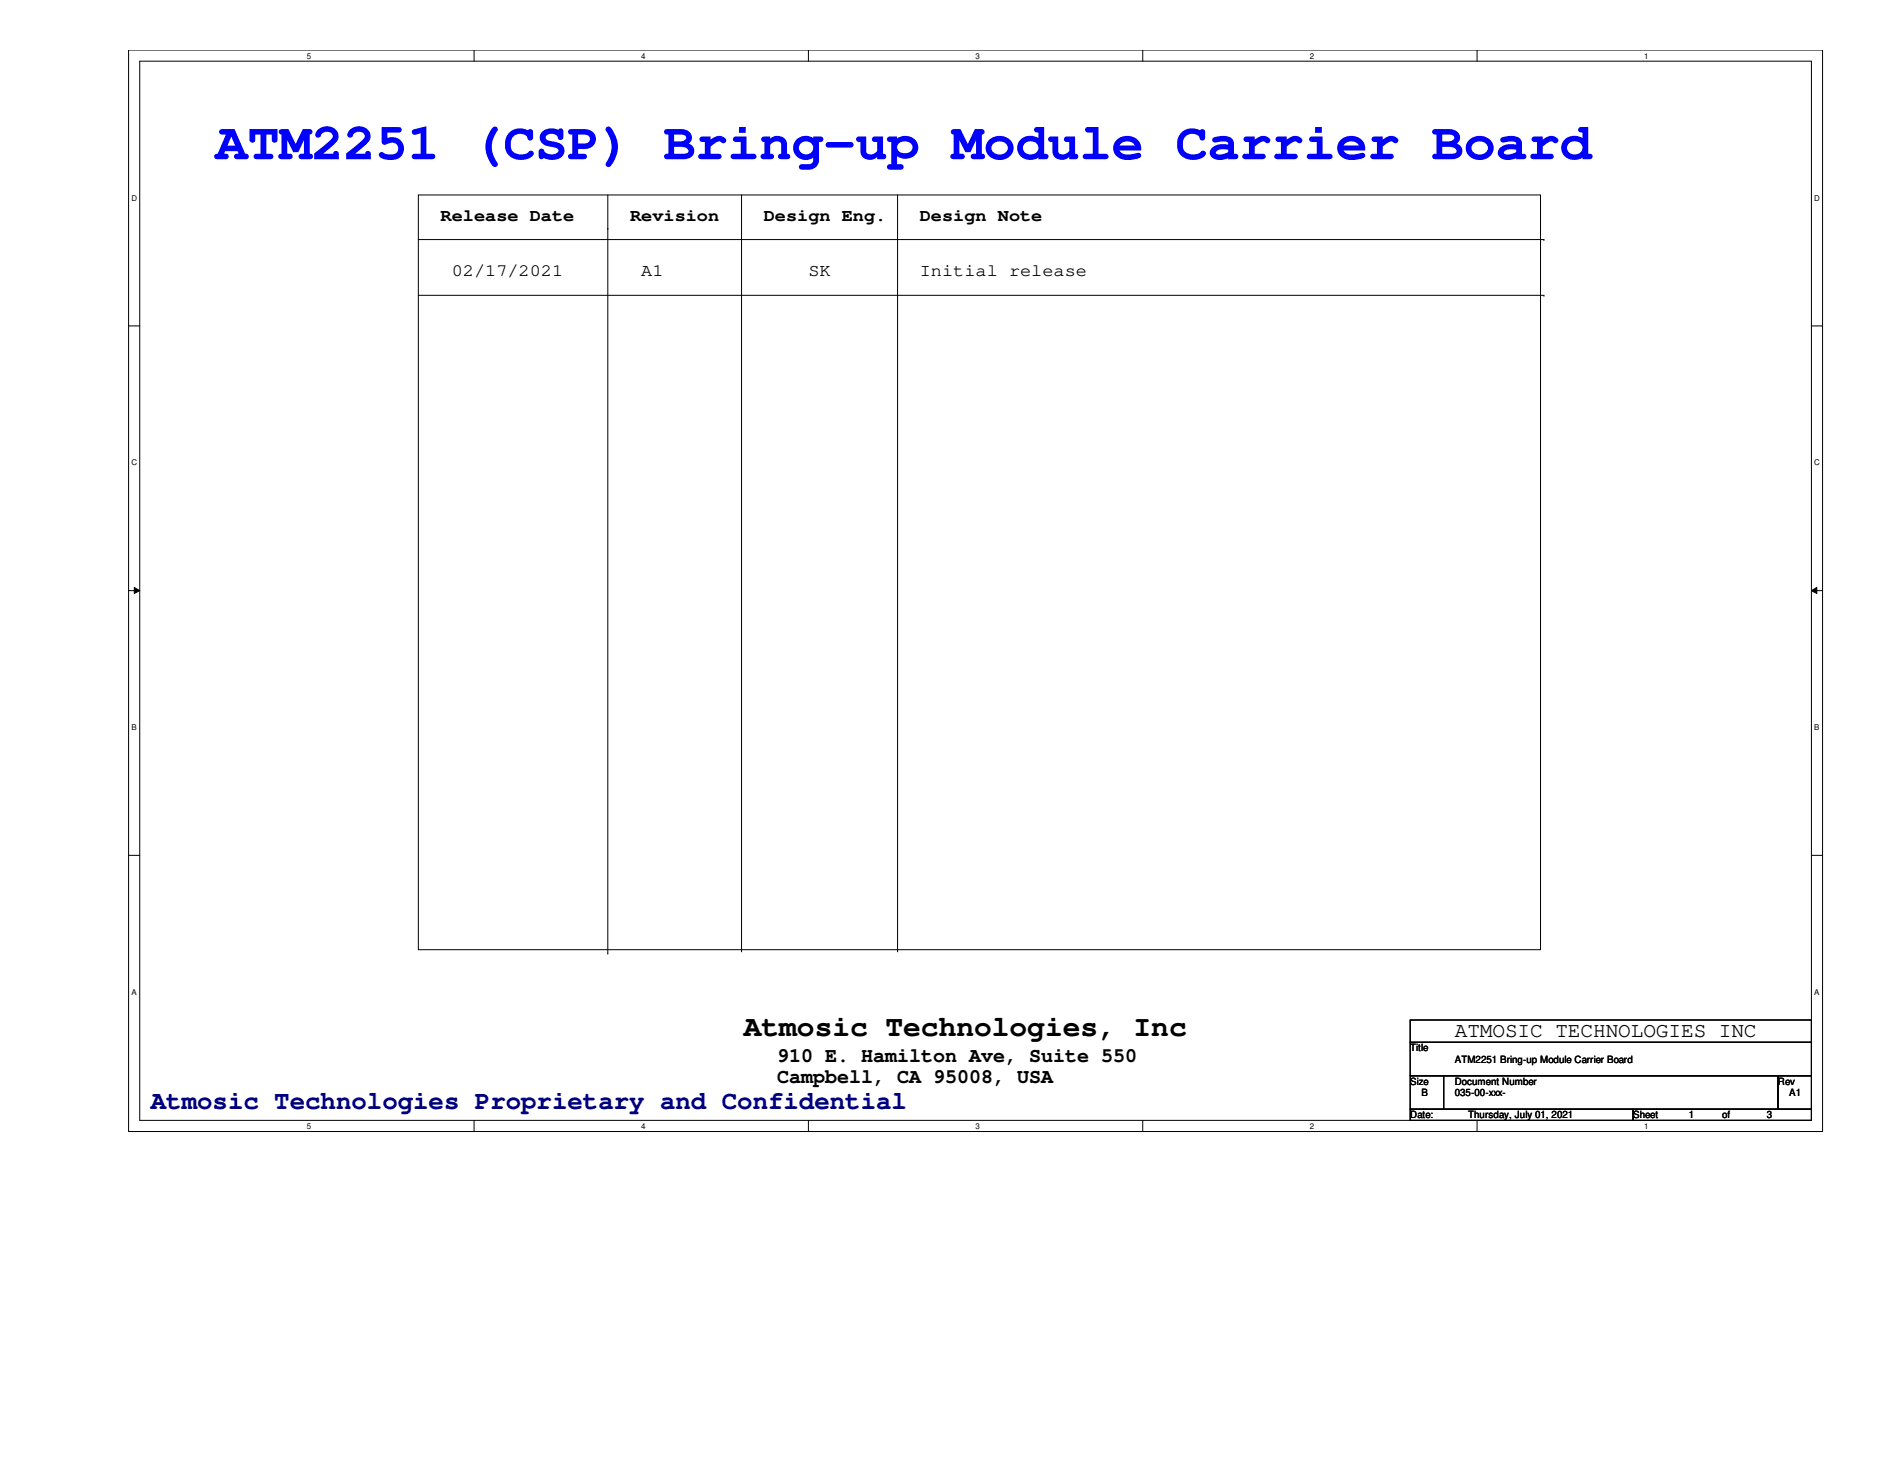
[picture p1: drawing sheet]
<svg xmlns="http://www.w3.org/2000/svg" width="279mm" height="216mm" viewBox="0 0 279 216" stroke-linecap="round" stroke-linejoin="round" font-family="sans-serif">
<defs><g id="words">
<text font-size="7.9" fill="#00f" x="31.9" y="23.6">ATM2251 (CSP) Bring-up Module Carrier Board</text>
<text font-size="4.4" x="110.2" y="153.5">Atmosic Technologies, Inc</text>
<text font-size="3.9" fill="#000080" x="22.4" y="164.3">Atmosic Technologies Proprietary and Confidential</text>
<g font-size="3.1">
<text x="215.5" y="153.5">ATMOSIC TECHNOLOGIES INC</text>
<text x="115.1" y="157.3">910 E. Hamilton Ave, Suite 550</text>
<text x="115.1" y="160.4">Campbell, CA 95008, USA</text>
</g>
<g font-size="2.6">
<text x="65.3" y="32.7">Release Date</text>
<text x="93.3" y="32.7">Revision</text>
<text x="113.2" y="32.7">Design Eng.</text>
<text x="136.3" y="32.7">Design Note</text>
<text x="66.9" y="40.9">02/17/2021</text>
<text x="95" y="40.9">A1</text>
<text x="119.8" y="40.9">SK</text>
<text x="136.3" y="40.9">Initial release</text>
</g>
<g font-size="1.5">
<text x="208.9" y="155.7">Title</text>
<text x="208.9" y="160.7">Size</text>
<text x="215.5" y="160.7">Document Number</text>
<text x="215.5" y="157.4">ATM2251 Bring-up Module Carrier Board</text>
<text x="263.4" y="160.7">Rev</text>
<text x="208.9" y="165.6">Date:</text>
<text x="210.6" y="162.3">B</text>
<text x="215.5" y="162.3">035-00-xxx-</text>
<text x="217.5" y="165.6">Thursday, July 01, 2021</text>
<text x="241.9" y="165.6">Sheet</text>
<text x="250.2" y="165.6">1</text>
<text x="255.1" y="165.6">of</text>
<text x="261.7" y="165.6">3</text>
<text x="265" y="162.3">A1</text>
</g>
<g font-size="1.2">
<text x="45.5" y="8.7">5</text>
<text x="95" y="8.7">4</text>
<text x="144.5" y="8.7">3</text>
<text x="194.1" y="8.7">2</text>
<text x="243.6" y="8.7">1</text>
<text x="19.5" y="29.7">D</text>
<text x="268.8" y="29.7">D</text>
<text x="19.5" y="68.9">C</text>
<text x="268.8" y="68.9">C</text>
<text x="19.5" y="108.1">B</text>
<text x="268.8" y="108.1">B</text>
<text x="19.5" y="147.3">A</text>
<text x="268.8" y="147.3">A</text>
<text x="45.5" y="167.2">5</text>
<text x="95" y="167.2">4</text>
<text x="144.5" y="167.2">3</text>
<text x="194.1" y="167.2">2</text>
<text x="243.6" y="167.2">1</text>
</g>
</g></defs>
<path d="M19.1 7.4h250.9v160.2h-250.9zM20.7 9.1h247.7v156.8h-247.7z" fill="none" stroke="#000" stroke-width=".15"/>
<g fill="#fff">
<path d="M45.5 7.6h.6v1.3h-.6z"/>
<path d="M45.5 166.1h.6v1.3h-.6z"/>
</g>
<path d="M70.2 7.4v1.7M70.2 165.9v1.7" fill="none" stroke="#000" stroke-width=".15"/>
<g fill="#fff">
<path d="M95 7.6h.6v1.3h-.6z"/>
<path d="M95 166.1h.6v1.3h-.6z"/>
</g>
<path d="M119.8 7.4v1.7M119.8 165.9v1.7" fill="none" stroke="#000" stroke-width=".15"/>
<g fill="#fff">
<path d="M144.5 7.6h.6v1.3h-.6z"/>
<path d="M144.5 166.1h.6v1.3h-.6z"/>
</g>
<path d="M169.3 7.4v1.7M169.3 165.9v1.7" fill="none" stroke="#000" stroke-width=".15"/>
<g fill="#fff">
<path d="M194.1 7.6h.5v1.3h-.5z"/>
<path d="M194.1 166.1h.5v1.3h-.5z"/>
</g>
<path d="M218.8 7.4v1.7M218.8 165.9v1.7" fill="none" stroke="#000" stroke-width=".15"/>
<g fill="#fff">
<path d="M243.6 7.6h.6v1.3h-.6z"/>
<path d="M243.6 166.1h.6v1.3h-.6z"/>
<path d="M19.5 28.7h.8v1.3h-.8z"/>
<path d="M268.8 28.7h.8v1.3h-.8z"/>
<path d="M19.5 67.9h.8v1.3h-.8z"/>
<path d="M268.8 67.9h.8v1.3h-.8z"/>
</g>
<path d="M19.1 48.3h1.6M268.4 48.3h1.6" fill="none" stroke="#000" stroke-width=".15"/>
<g fill="#fff">
<path d="M19.5 107.1h.7v1.3h-.7z"/>
<path d="M268.8 107.1h.7v1.3h-.7z"/>
</g>
<path d="M19.1 87.5h1.6M19.9 87l.8 .5-.8 .4zM268.4 87.5l.8-.5v.9zM268.4 87.5h1.6" fill="none" stroke="#000" stroke-width=".15"/>
<path d="M19.9 87l.8 .5-.8 .4zM268.4 87.5l.8-.5v.9z" fill="#000"/>
<g fill="#fff">
<path d="M19.5 146.3h.7v1.3h-.7z"/>
<path d="M268.8 146.3h.7v1.3h-.7z"/>
</g>
<g fill="none" stroke="#000" stroke-width=".15">
<path d="M62 28.9h166.2v111.7h-166.2zM62 35.5h166.7M90 33.8h.1M90 28.9v112.2M109.9 28.9v111.9M133 28.9v111.9M228.7 35.5h.1M62 43.7h166.7M228.7 43.7h.1M19.1 126.7h1.6M268.4 126.7h1.6M90 141.1h.1"/>
<path d="M109.9 140.8h.1M133 140.8h.1M208.9 151h59.5v3.3h-59.5zM208.9 154.3h59.5v5h-59.5zM208.9 159.3h5v5h-5zM213.9 159.3h49.5v5h-49.5zM263.4 159.3h5v5h-5zM208.9 164.3h33v1.6h-33zM241.9 164.3h26.5v1.6h-26.5z"/>
</g>
<use href="#words"/>
</svg>
